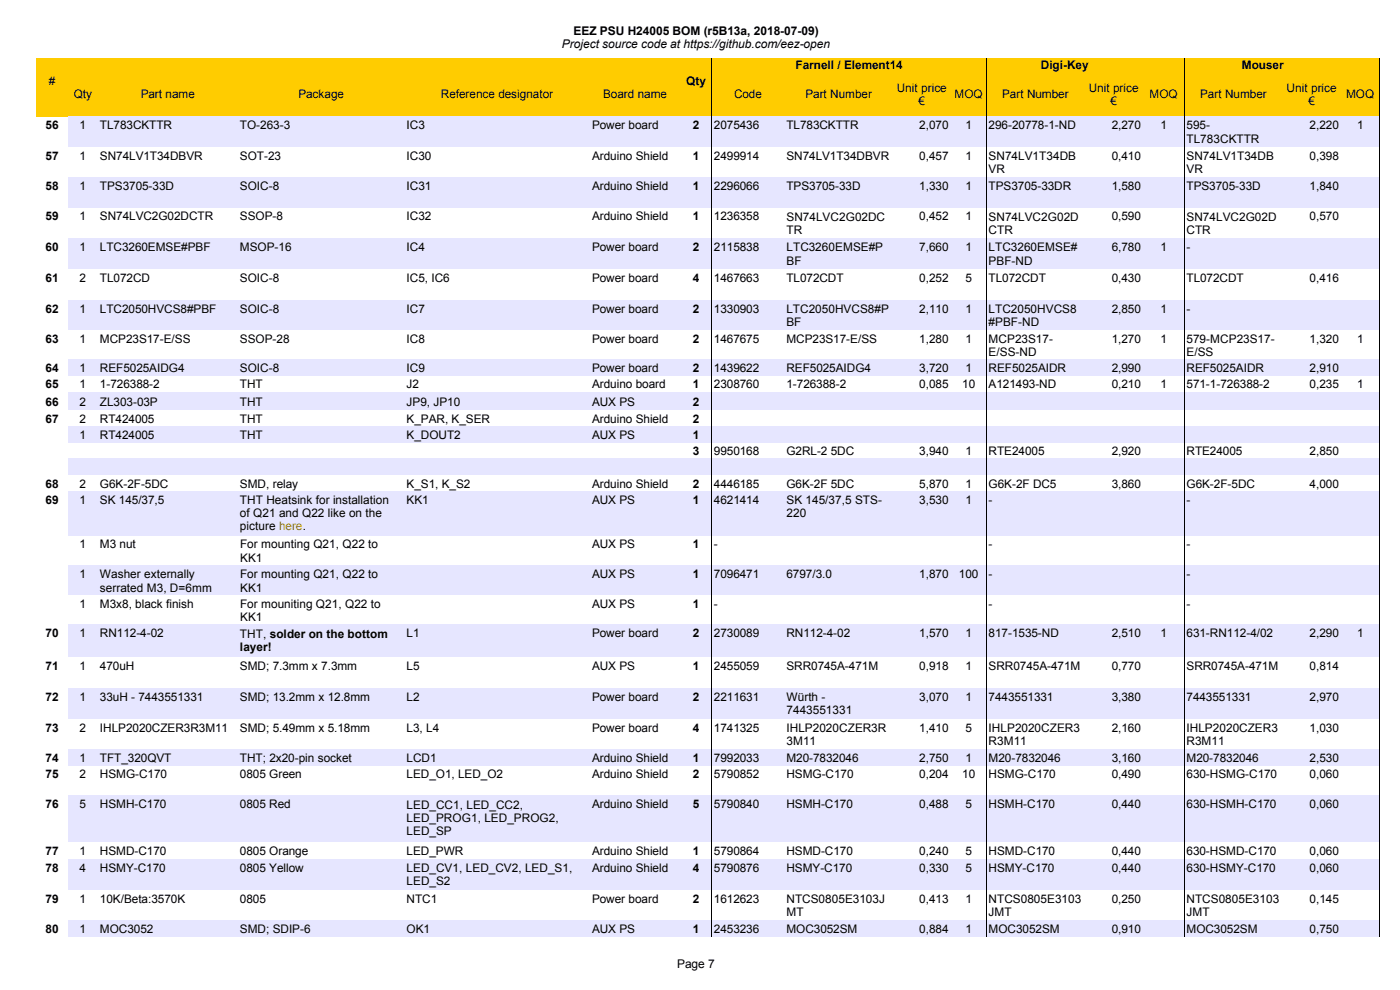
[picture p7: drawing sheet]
<svg xmlns="http://www.w3.org/2000/svg" width="297mm" height="210mm" viewBox="0 0 297 210" stroke-linecap="round" stroke-linejoin="round" font-family="sans-serif">
<defs><g id="words">
<g font-size="2.5">
<text x="119.2" y="10.2">Project source code at https://github.com/eez-open</text>
<text x="121.7" y="7.4">EEZ PSU H24005 BOM (r5B13a, 2018-07-09)</text>
<text x="10.3" y="18">#</text>
<text x="145.6" y="18">Qty</text>
<text x="168.8" y="14.7">Farnell / Element14</text>
<text x="220.8" y="14.7">Digi-Key</text>
<text x="263.5" y="14.7">Mouser</text>
<text x="15.6" y="20.8">Qty</text>
<text x="29.8" y="20.8">Part name</text>
<text x="63.3" y="20.8">Package</text>
<text x="93.5" y="20.8">Reference designator</text>
<text x="128" y="20.8">Board name</text>
<text x="155.7" y="20.8">Code</text>
<text x="170.9" y="20.8">Part Number</text>
<text x="190.3" y="19.5">Unit price</text>
<text x="194.9" y="22.3">€</text>
<text x="202.5" y="20.8">MOQ</text>
<text x="212.6" y="20.8">Part Number</text>
<text x="231" y="19.5">Unit price</text>
<text x="235.6" y="22.3">€</text>
<text x="243.9" y="20.8">MOQ</text>
<text x="254.6" y="20.8">Part Number</text>
<text x="272.9" y="19.5">Unit price</text>
<text x="277.6" y="22.3">€</text>
<text x="285.6" y="20.8">MOQ</text>
<text x="9.7" y="27.4">56</text>
<text x="16.9" y="27.4">1</text>
<text x="21.2" y="27.4">TL783CKTTR</text>
<text x="50.9" y="27.4">TO-263-3</text>
<text x="86.3" y="27.4">IC3</text>
<text x="125.6" y="27.4">Power board</text>
<text x="147" y="27.4">2</text>
<text x="151.4" y="27.4">2075436</text>
<text x="166.8" y="27.4">TL783CKTTR</text>
<text x="195" y="27.4">2,070</text>
<text x="204.8" y="27.4">1</text>
<text x="209.7" y="27.4">296-20778-1-ND</text>
<text x="235.8" y="27.4">2,270</text>
<text x="246.2" y="27.4">1</text>
<text x="251.7" y="27.4">595-</text>
<text x="277.8" y="27.4">2,220</text>
<text x="287.9" y="27.4">1</text>
<text x="9.7" y="33.9">57</text>
<text x="16.9" y="33.9">1</text>
<text x="21.2" y="33.9">SN74LV1T34DBVR</text>
<text x="50.9" y="33.9">SOT-23</text>
<text x="86.3" y="33.9">IC30</text>
<text x="125.6" y="33.9">Arduino Shield</text>
<text x="147" y="33.9">1</text>
<text x="151.4" y="33.9">2499914</text>
<text x="166.8" y="33.9">SN74LV1T34DBVR</text>
<text x="195" y="33.9">0,457</text>
<text x="204.8" y="33.9">1</text>
<text x="209.7" y="34">SN74LV1T34DB</text>
<text x="235.8" y="33.9">0,410</text>
<text x="251.7" y="30.3">TL783CKTTR</text>
<text x="251.7" y="34">SN74LV1T34DB</text>
<text x="277.8" y="33.9">0,398</text>
<text x="9.7" y="40.2">58</text>
<text x="16.9" y="40.2">1</text>
<text x="21.2" y="40.2">TPS3705-33D</text>
<text x="50.9" y="40.2">SOIC-8</text>
<text x="86.3" y="40.2">IC31</text>
<text x="125.6" y="40.2">Arduino Shield</text>
<text x="147" y="40.2">1</text>
<text x="151.4" y="40.2">2296066</text>
<text x="166.8" y="40.2">TPS3705-33D</text>
<text x="195" y="40.2">1,330</text>
<text x="204.8" y="40.2">1</text>
<text x="209.7" y="40.2">TPS3705-33DR</text>
<text x="209.7" y="36.8">VR</text>
<text x="235.8" y="40.2">1,580</text>
<text x="251.7" y="40.2">TPS3705-33D</text>
<text x="251.7" y="36.8">VR</text>
<text x="277.8" y="40.2">1,840</text>
<text x="9.7" y="46.8">59</text>
<text x="16.9" y="46.8">1</text>
<text x="21.2" y="46.8">SN74LVC2G02DCTR</text>
<text x="50.9" y="46.8">SSOP-8</text>
<text x="86.3" y="46.8">IC32</text>
<text x="125.6" y="46.8">Arduino Shield</text>
<text x="147" y="46.8">1</text>
<text x="151.4" y="46.8">1236358</text>
<text x="166.8" y="46.8">SN74LVC2G02DC</text>
<text x="195" y="46.8">0,452</text>
<text x="204.8" y="46.8">1</text>
<text x="209.7" y="46.8">SN74LVC2G02D</text>
<text x="235.8" y="46.8">0,590</text>
<text x="251.7" y="46.8">SN74LVC2G02D</text>
<text x="277.8" y="46.8">0,570</text>
<text x="9.7" y="53.3">60</text>
<text x="16.9" y="53.3">1</text>
<text x="21.2" y="53.3">LTC3260EMSE#PBF</text>
<text x="50.9" y="53.3">MSOP-16</text>
<text x="86.3" y="53.3">IC4</text>
<text x="125.6" y="53.3">Power board</text>
<text x="147" y="53.3">2</text>
<text x="151.4" y="53.3">2115838</text>
<text x="166.8" y="49.6">TR</text>
<text x="166.8" y="53.3">LTC3260EMSE#P</text>
<text x="195" y="53.3">7,660</text>
<text x="204.8" y="53.3">1</text>
<text x="209.7" y="49.6">CTR</text>
<text x="209.7" y="53.3">LTC3260EMSE#</text>
<text x="235.8" y="53.3">6,780</text>
<text x="246.2" y="53.3">1</text>
<text x="251.7" y="53.3">-</text>
<text x="251.7" y="49.6">CTR</text>
<text x="9.7" y="59.8">61</text>
<text x="16.9" y="59.8">2</text>
<text x="21.2" y="59.8">TL072CD</text>
<text x="50.9" y="59.8">SOIC-8</text>
<text x="86.3" y="59.8">IC5, IC6</text>
<text x="125.6" y="59.8">Power board</text>
<text x="147" y="59.8">4</text>
<text x="151.4" y="59.8">1467663</text>
<text x="166.8" y="59.8">TL072CDT</text>
<text x="166.8" y="56.2">BF</text>
<text x="195" y="59.8">0,252</text>
<text x="204.8" y="59.8">5</text>
<text x="209.7" y="59.8">TL072CDT</text>
<text x="209.7" y="56.2">PBF-ND</text>
<text x="235.8" y="59.8">0,430</text>
<text x="251.7" y="59.8">TL072CDT</text>
<text x="277.8" y="59.8">0,416</text>
<text x="9.7" y="66.3">62</text>
<text x="16.9" y="66.3">1</text>
<text x="21.2" y="66.3">LTC2050HVCS8#PBF</text>
<text x="50.9" y="66.3">SOIC-8</text>
<text x="86.3" y="66.3">IC7</text>
<text x="125.6" y="66.3">Power board</text>
<text x="147" y="66.3">2</text>
<text x="151.4" y="66.3">1330903</text>
<text x="166.8" y="66.4">LTC2050HVCS8#P</text>
<text x="166.8" y="69.2">BF</text>
<text x="195" y="66.3">2,110</text>
<text x="204.8" y="66.3">1</text>
<text x="209.7" y="66.4">LTC2050HVCS8</text>
<text x="209.7" y="69.2">#PBF-ND</text>
<text x="235.8" y="66.3">2,850</text>
<text x="246.2" y="66.3">1</text>
<text x="251.7" y="66.3">-</text>
<text x="9.7" y="72.7">63</text>
<text x="16.9" y="72.7">1</text>
<text x="21.2" y="72.7">MCP23S17-E/SS</text>
<text x="50.9" y="72.7">SSOP-28</text>
<text x="86.3" y="72.7">IC8</text>
<text x="125.6" y="72.7">Power board</text>
<text x="147" y="72.7">2</text>
<text x="151.4" y="72.7">1467675</text>
<text x="166.8" y="72.7">MCP23S17-E/SS</text>
<text x="195" y="72.7">1,280</text>
<text x="204.8" y="72.7">1</text>
<text x="209.7" y="72.7">MCP23S17-</text>
<text x="209.7" y="75.5">E/SS-ND</text>
<text x="235.8" y="72.7">1,270</text>
<text x="246.2" y="72.7">1</text>
<text x="251.7" y="72.7">579-MCP23S17-</text>
<text x="251.7" y="75.5">E/SS</text>
<text x="277.8" y="72.7">1,320</text>
<text x="287.9" y="72.7">1</text>
<text x="9.7" y="79">64</text>
<text x="9.7" y="82.4">65</text>
<text x="16.9" y="79">1</text>
<text x="16.9" y="82.4">1</text>
<text x="21.2" y="79">REF5025AIDG4</text>
<text x="21.2" y="82.4">1-726388-2</text>
<text x="50.9" y="79">SOIC-8</text>
<text x="50.9" y="82.4">THT</text>
<text x="86.3" y="79">IC9</text>
<text x="86.3" y="82.4">J2</text>
<text x="125.6" y="79">Power board</text>
<text x="125.6" y="82.4">Arduino board</text>
<text x="147" y="79">2</text>
<text x="147" y="82.4">1</text>
<text x="151.4" y="79">1439622</text>
<text x="151.4" y="82.4">2308760</text>
<text x="166.8" y="79">REF5025AIDG4</text>
<text x="166.8" y="82.4">1-726388-2</text>
<text x="195" y="79">3,720</text>
<text x="195" y="82.4">0,085</text>
<text x="204.1" y="82.4">10</text>
<text x="204.8" y="79">1</text>
<text x="209.7" y="79">REF5025AIDR</text>
<text x="209.7" y="82.4">A121493-ND</text>
<text x="235.8" y="79">2,990</text>
<text x="235.8" y="82.4">0,210</text>
<text x="246.2" y="82.4">1</text>
<text x="251.7" y="79">REF5025AIDR</text>
<text x="251.7" y="82.4">571-1-726388-2</text>
<text x="277.8" y="79">2,910</text>
<text x="277.8" y="82.4">0,235</text>
<text x="287.9" y="82.4">1</text>
<text x="9.7" y="86">66</text>
<text x="9.7" y="89.7">67</text>
<text x="16.9" y="86">2</text>
<text x="16.9" y="89.7">2</text>
<text x="21.2" y="86">ZL303-03P</text>
<text x="21.2" y="89.7">RT424005</text>
<text x="50.9" y="86">THT</text>
<text x="50.9" y="89.7">THT</text>
<text x="86.3" y="86">JP9, JP10</text>
<text x="86.3" y="89.7">K_PAR, K_SER</text>
<text x="125.6" y="86">AUX PS</text>
<text x="125.6" y="89.7">Arduino Shield</text>
<text x="147" y="86">2</text>
<text x="147" y="89.7">2</text>
<text x="16.9" y="93.1">1</text>
<text x="21.2" y="93.1">RT424005</text>
<text x="50.9" y="93.1">THT</text>
<text x="86.3" y="93.1">K_DOUT2</text>
<text x="125.6" y="93.1">AUX PS</text>
<text x="147" y="93.1">1</text>
<text x="147" y="96.5">3</text>
<text x="151.4" y="96.5">9950168</text>
<text x="166.8" y="96.5">G2RL-2 5DC</text>
<text x="195" y="96.5">3,940</text>
<text x="204.8" y="96.5">1</text>
<text x="209.7" y="96.5">RTE24005</text>
<text x="235.8" y="96.5">2,920</text>
<text x="251.7" y="96.5">RTE24005</text>
<text x="277.8" y="96.5">2,850</text>
<text x="9.7" y="103.4">68</text>
<text x="9.7" y="106.8">69</text>
<text x="16.9" y="103.4">2</text>
<text x="16.9" y="106.8">1</text>
<text x="21.2" y="103.4">G6K-2F-5DC</text>
<text x="21.2" y="106.8">SK 145/37,5</text>
<text x="50.9" y="103.4">SMD, relay</text>
<text x="50.9" y="106.9">THT Heatsink for installation</text>
<text x="86.3" y="103.4">K_S1, K_S2</text>
<text x="86.3" y="106.8">KK1</text>
<text x="125.6" y="103.4">Arduino Shield</text>
<text x="125.6" y="106.8">AUX PS</text>
<text x="147" y="103.4">2</text>
<text x="147" y="106.8">1</text>
<text x="151.4" y="103.4">4446185</text>
<text x="151.4" y="106.8">4621414</text>
<text x="166.8" y="103.4">G6K-2F 5DC</text>
<text x="166.8" y="106.9">SK 145/37,5 STS-</text>
<text x="195" y="103.4">5,870</text>
<text x="195" y="106.8">3,530</text>
<text x="204.8" y="103.4">1</text>
<text x="204.8" y="106.8">1</text>
<text x="209.7" y="103.4">G6K-2F DC5</text>
<text x="209.7" y="106.8">-</text>
<text x="235.8" y="103.4">3,860</text>
<text x="251.7" y="103.4">G6K-2F-5DC</text>
<text x="251.7" y="106.8">-</text>
<text x="277.8" y="103.4">4,000</text>
<text x="50.9" y="109.7">of Q21 and Q22 like on the</text>
<text x="50.9" y="112.5">picture here.</text>
<text x="166.8" y="109.7">220</text>
<text x="16.9" y="116.3">1</text>
<text x="21.2" y="116.3">M3 nut</text>
<text x="50.9" y="116.3">For mounting Q21, Q22 to</text>
<text x="50.9" y="119.2">KK1</text>
<text x="125.6" y="116.3">AUX PS</text>
<text x="147" y="116.3">1</text>
<text x="151.4" y="116.3">-</text>
<text x="209.7" y="116.3">-</text>
<text x="251.7" y="116.3">-</text>
<text x="16.9" y="122.6">1</text>
<text x="21.2" y="122.7">Washer externally</text>
<text x="21.2" y="125.5">serrated M3, D=6mm</text>
<text x="50.9" y="122.7">For mounting Q21, Q22 to</text>
<text x="50.9" y="125.5">KK1</text>
<text x="125.6" y="122.6">AUX PS</text>
<text x="147" y="122.6">1</text>
<text x="151.4" y="122.6">7096471</text>
<text x="166.8" y="122.6">6797/3.0</text>
<text x="195" y="122.6">1,870</text>
<text x="203.4" y="122.6">100</text>
<text x="209.7" y="122.6">-</text>
<text x="251.7" y="122.6">-</text>
<text x="16.9" y="128.9">1</text>
<text x="21.2" y="128.9">M3x8, black finish</text>
<text x="50.9" y="129">For mouniting Q21, Q22 to</text>
<text x="50.9" y="131.8">KK1</text>
<text x="125.6" y="128.9">AUX PS</text>
<text x="147" y="128.9">1</text>
<text x="151.4" y="128.9">-</text>
<text x="209.7" y="128.9">-</text>
<text x="251.7" y="128.9">-</text>
<text x="9.7" y="135.2">70</text>
<text x="16.9" y="135.2">1</text>
<text x="21.2" y="135.2">RN112-4-02</text>
<text x="50.9" y="135.2">THT, solder on the bottom</text>
<text x="86.3" y="135.2">L1</text>
<text x="125.6" y="135.2">Power board</text>
<text x="147" y="135.2">2</text>
<text x="151.4" y="135.2">2730089</text>
<text x="166.8" y="135.2">RN112-4-02</text>
<text x="195" y="135.2">1,570</text>
<text x="204.8" y="135.2">1</text>
<text x="209.7" y="135.2">817-1535-ND</text>
<text x="235.8" y="135.2">2,510</text>
<text x="246.2" y="135.2">1</text>
<text x="251.7" y="135.2">631-RN112-4/02</text>
<text x="277.8" y="135.2">2,290</text>
<text x="287.9" y="135.2">1</text>
<text x="9.7" y="142.1">71</text>
<text x="16.9" y="142.1">1</text>
<text x="21.2" y="142.1">470uH</text>
<text x="50.9" y="142.1">SMD; 7.3mm x 7.3mm</text>
<text x="50.9" y="138.1">layer!</text>
<text x="86.3" y="142.1">L5</text>
<text x="125.6" y="142.1">AUX PS</text>
<text x="147" y="142.1">1</text>
<text x="151.4" y="142.1">2455059</text>
<text x="166.8" y="142.1">SRR0745A-471M</text>
<text x="195" y="142.1">0,918</text>
<text x="204.8" y="142.1">1</text>
<text x="209.7" y="142.1">SRR0745A-471M</text>
<text x="235.8" y="142.1">0,770</text>
<text x="251.7" y="142.1">SRR0745A-471M</text>
<text x="277.8" y="142.1">0,814</text>
<text x="9.7" y="148.6">72</text>
<text x="16.9" y="148.6">1</text>
<text x="21.2" y="148.6">33uH - 7443551331</text>
<text x="50.9" y="148.6">SMD; 13.2mm x 12.8mm</text>
<text x="86.3" y="148.6">L2</text>
<text x="125.6" y="148.6">Power board</text>
<text x="147" y="148.6">2</text>
<text x="151.4" y="148.6">2211631</text>
<text x="166.8" y="148.7">Würth -</text>
<text x="195" y="148.6">3,070</text>
<text x="204.8" y="148.6">1</text>
<text x="209.7" y="148.6">7443551331</text>
<text x="235.8" y="148.6">3,380</text>
<text x="251.7" y="148.6">7443551331</text>
<text x="277.8" y="148.6">2,970</text>
<text x="9.7" y="155.2">73</text>
<text x="16.9" y="155.2">2</text>
<text x="21.2" y="155.2">IHLP2020CZER3R3M11</text>
<text x="50.9" y="155.2">SMD; 5.49mm x 5.18mm</text>
<text x="86.3" y="155.2">L3, L4</text>
<text x="125.6" y="155.2">Power board</text>
<text x="147" y="155.2">4</text>
<text x="151.4" y="155.2">1741325</text>
<text x="166.8" y="151.5">7443551331</text>
<text x="166.8" y="155.2">IHLP2020CZER3R</text>
<text x="195" y="155.2">1,410</text>
<text x="204.8" y="155.2">5</text>
<text x="209.7" y="155.2">IHLP2020CZER3</text>
<text x="235.8" y="155.2">2,160</text>
<text x="251.7" y="155.2">IHLP2020CZER3</text>
<text x="277.8" y="155.2">1,030</text>
<text x="9.7" y="161.7">74</text>
<text x="16.9" y="161.7">1</text>
<text x="21.2" y="161.7">TFT_320QVT</text>
<text x="50.9" y="161.7">THT; 2x20-pin socket</text>
<text x="86.3" y="161.7">LCD1</text>
<text x="125.6" y="161.7">Arduino Shield</text>
<text x="147" y="161.7">1</text>
<text x="151.4" y="161.7">7992033</text>
<text x="166.8" y="161.7">M20-7832046</text>
<text x="166.8" y="158">3M11</text>
<text x="195" y="161.7">2,750</text>
<text x="204.8" y="161.7">1</text>
<text x="209.7" y="161.7">M20-7832046</text>
<text x="209.7" y="158">R3M11</text>
<text x="235.8" y="161.7">3,160</text>
<text x="251.7" y="161.7">M20-7832046</text>
<text x="251.7" y="158">R3M11</text>
<text x="277.8" y="161.7">2,530</text>
<text x="9.7" y="165.1">75</text>
<text x="16.9" y="165.1">2</text>
<text x="21.2" y="165.1">HSMG-C170</text>
<text x="50.9" y="165.1">0805 Green</text>
<text x="86.3" y="165.1">LED_O1, LED_O2</text>
<text x="125.6" y="165.1">Arduino Shield</text>
<text x="147" y="165.1">2</text>
<text x="151.4" y="165.1">5790852</text>
<text x="166.8" y="165.1">HSMG-C170</text>
<text x="195" y="165.1">0,204</text>
<text x="204.1" y="165.1">10</text>
<text x="209.7" y="165.1">HSMG-C170</text>
<text x="235.8" y="165.1">0,490</text>
<text x="251.7" y="165.1">630-HSMG-C170</text>
<text x="277.8" y="165.1">0,060</text>
<text x="9.7" y="171.5">76</text>
<text x="16.9" y="171.5">5</text>
<text x="21.2" y="171.5">HSMH-C170</text>
<text x="50.9" y="171.5">0805 Red</text>
<text x="86.3" y="171.5">LED_CC1, LED_CC2,</text>
<text x="125.6" y="171.5">Arduino Shield</text>
<text x="147" y="171.5">5</text>
<text x="151.4" y="171.5">5790840</text>
<text x="166.8" y="171.5">HSMH-C170</text>
<text x="195" y="171.5">0,488</text>
<text x="204.8" y="171.5">5</text>
<text x="209.7" y="171.5">HSMH-C170</text>
<text x="235.8" y="171.5">0,440</text>
<text x="251.7" y="171.5">630-HSMH-C170</text>
<text x="277.8" y="171.5">0,060</text>
<text x="86.3" y="174.3">LED_PROG1, LED_PROG2,</text>
<text x="86.3" y="177.2">LED_SP</text>
<text x="9.7" y="181.3">77</text>
<text x="9.7" y="184.9">78</text>
<text x="16.9" y="181.3">1</text>
<text x="16.9" y="184.9">4</text>
<text x="21.2" y="181.3">HSMD-C170</text>
<text x="21.2" y="184.9">HSMY-C170</text>
<text x="50.9" y="181.3">0805 Orange</text>
<text x="50.9" y="184.9">0805 Yellow</text>
<text x="86.3" y="181.3">LED_PWR</text>
<text x="86.3" y="185">LED_CV1, LED_CV2, LED_S1,</text>
<text x="125.6" y="181.3">Arduino Shield</text>
<text x="125.6" y="184.9">Arduino Shield</text>
<text x="147" y="181.3">1</text>
<text x="147" y="184.9">4</text>
<text x="151.4" y="181.3">5790864</text>
<text x="151.4" y="184.9">5790876</text>
<text x="166.8" y="181.3">HSMD-C170</text>
<text x="166.8" y="184.9">HSMY-C170</text>
<text x="195" y="181.3">0,240</text>
<text x="195" y="184.9">0,330</text>
<text x="204.8" y="181.3">5</text>
<text x="204.8" y="184.9">5</text>
<text x="209.7" y="181.3">HSMD-C170</text>
<text x="209.7" y="184.9">HSMY-C170</text>
<text x="235.8" y="181.3">0,440</text>
<text x="235.8" y="184.9">0,440</text>
<text x="251.7" y="181.3">630-HSMD-C170</text>
<text x="251.7" y="184.9">630-HSMY-C170</text>
<text x="277.8" y="181.3">0,060</text>
<text x="277.8" y="184.9">0,060</text>
<text x="9.7" y="191.4">79</text>
<text x="16.9" y="191.4">1</text>
<text x="21.2" y="191.4">10K/Beta:3570K</text>
<text x="50.9" y="191.4">0805</text>
<text x="86.3" y="191.4">NTC1</text>
<text x="86.3" y="187.8">LED_S2</text>
<text x="125.6" y="191.4">Power board</text>
<text x="147" y="191.4">2</text>
<text x="151.4" y="191.4">1612623</text>
<text x="166.8" y="191.5">NTCS0805E3103J</text>
<text x="195" y="191.4">0,413</text>
<text x="204.8" y="191.4">1</text>
<text x="209.7" y="191.5">NTCS0805E3103</text>
<text x="235.8" y="191.4">0,250</text>
<text x="251.7" y="191.5">NTCS0805E3103</text>
<text x="277.8" y="191.4">0,145</text>
<text x="9.7" y="198">80</text>
<text x="16.9" y="198">1</text>
<text x="21.2" y="198">MOC3052</text>
<text x="50.9" y="198">SMD; SDIP-6</text>
<text x="86.3" y="198">OK1</text>
<text x="125.6" y="198">AUX PS</text>
<text x="147" y="198">1</text>
<text x="151.4" y="198">2453236</text>
<text x="166.8" y="198">MOC3052SM</text>
<text x="166.8" y="194.3">MT</text>
<text x="195" y="198">0,884</text>
<text x="204.8" y="198">1</text>
<text x="209.7" y="198">MOC3052SM</text>
<text x="209.7" y="194.3">JMT</text>
<text x="235.8" y="198">0,910</text>
<text x="251.7" y="198">MOC3052SM</text>
<text x="251.7" y="194.3">JMT</text>
<text x="277.8" y="198">0,750</text>
<text x="143.7" y="205.3">Page 7</text>
</g>
</g></defs>
<path d="M7.6 12.3h285v12.4h-285z" fill-rule="evenodd" fill="#fc0"/>
<path d="M151 12.4v12.3M209.3 12.4v12.3M251.2 12.4v12.3M292.7 12.4v12.3" fill="none" stroke="#000" stroke-width=".21"/>
<g fill="#e6e6ff">
<path d="M14.4 24.7h278.3v6.5h-278.3z" fill-rule="evenodd"/>
<path d="M14.4 37.5h278.3v6.5h-278.3z" fill-rule="evenodd"/>
<path d="M14.4 50.6h278.3v6.5h-278.3z" fill-rule="evenodd"/>
<path d="M14.4 63.6h278.3v6.3h-278.3z" fill-rule="evenodd"/>
<path d="M14.4 76.2h278.3v3.5h-278.3z" fill-rule="evenodd"/>
<path d="M14.4 83.3h278.3v3.6h-278.3z" fill-rule="evenodd"/>
<path d="M14.4 90.3h278.3v3.5h-278.3z" fill-rule="evenodd"/>
<path d="M14.4 97.2h278.3v3.5h-278.3z" fill-rule="evenodd"/>
<path d="M14.4 104.1h278.3v9.5h-278.3z" fill-rule="evenodd"/>
<path d="M14.4 119.9h278.3v6.3h-278.3z" fill-rule="evenodd"/>
<path d="M14.4 132.5h278.3v6.9h-278.3z" fill-rule="evenodd"/>
<path d="M14.4 145.9h278.3v6.5h-278.3z" fill-rule="evenodd"/>
<path d="M14.4 159h278.3v3.4h-278.3z" fill-rule="evenodd"/>
<path d="M14.4 168.8h278.3v9.8h-278.3z" fill-rule="evenodd"/>
<path d="M14.4 182.2h278.3v6.5h-278.3z" fill-rule="evenodd"/>
<path d="M14.4 195.2h278.3v3.5h-278.3z" fill-rule="evenodd"/>
</g>
<path d="M151 24.7v174M209.3 24.7v174M251.2 24.7v174M292.7 24.7v174" fill="none" stroke="#000" stroke-width=".21"/>
<use href="#words"/>
</svg>
